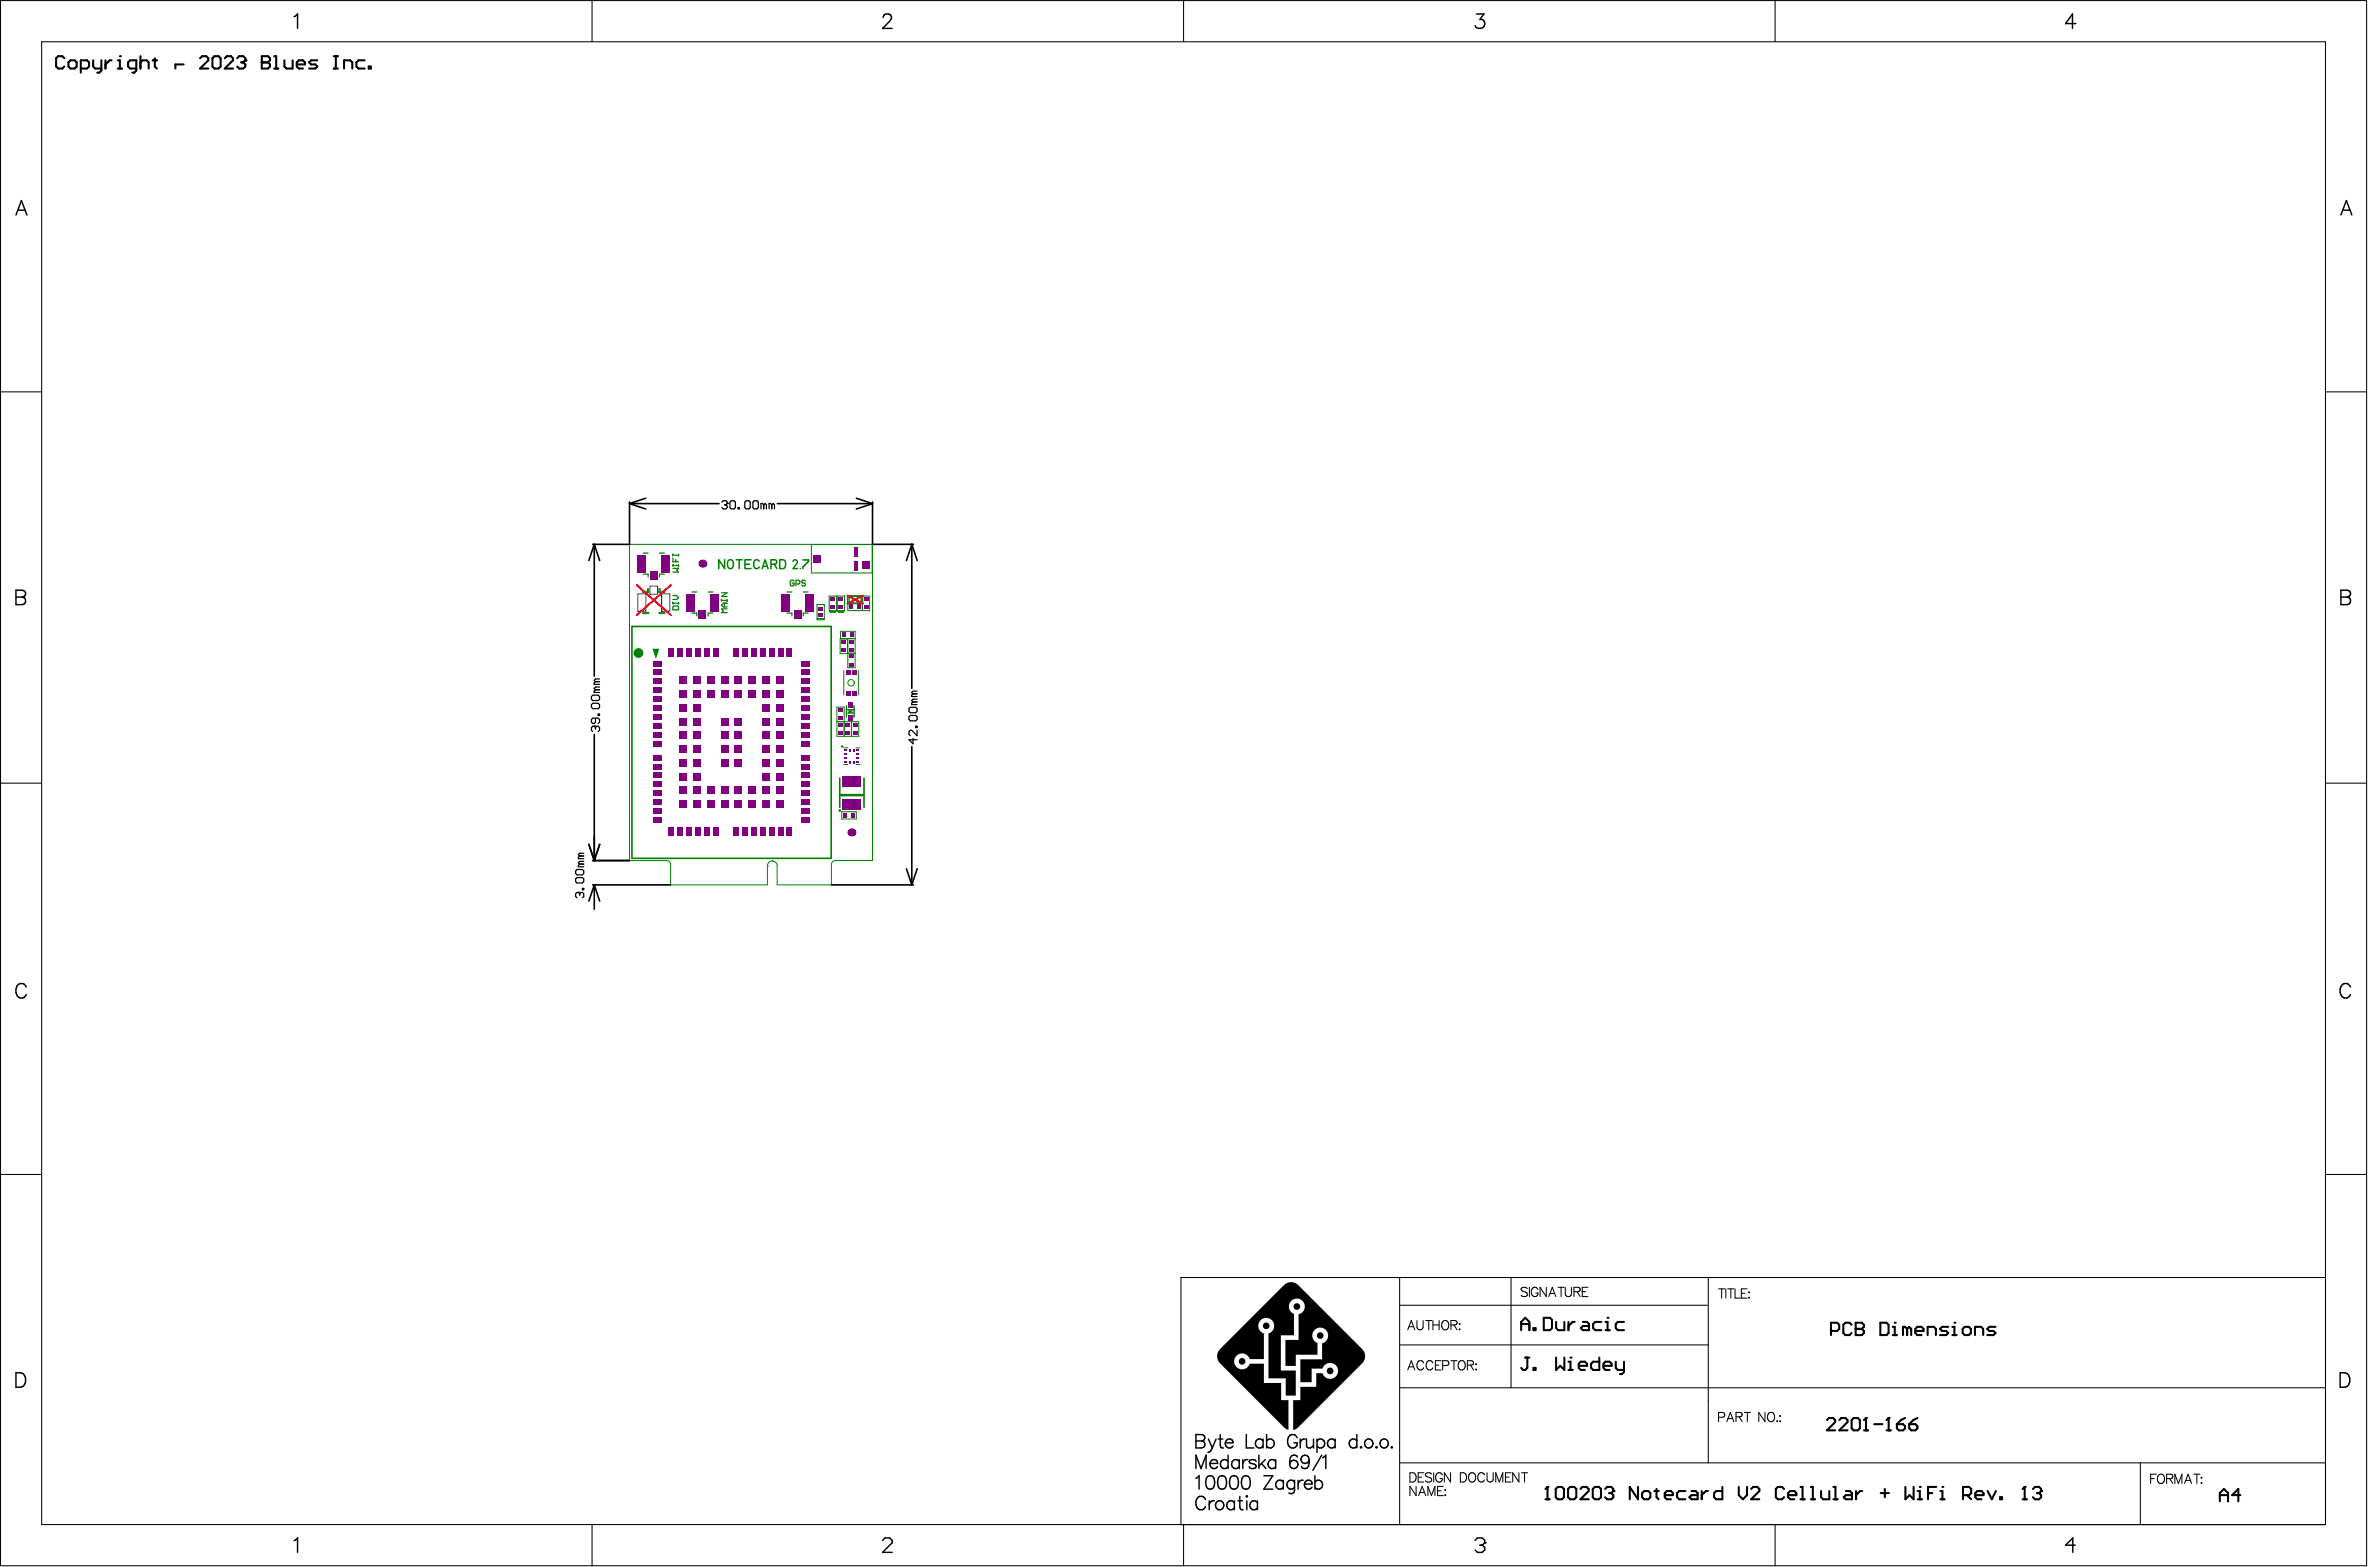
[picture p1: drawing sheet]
<svg xmlns="http://www.w3.org/2000/svg" width="487mm" height="322mm" viewBox="0 0 487 322" stroke-linecap="round" stroke-linejoin="round" font-family="sans-serif">
<g fill="#000">
<path d="M264 264.1a2.05 2.05 0 0 1 2.8 0l13.2 13.2a2.06 2.06 0 0 1 .2 2.7l-13.3 13.4-1 .5v-6.1h1.4v-2.8h3.3v-2.7h1.3l.6 .8 1 .3 .9-.3 .5-.6 .2-.5-.1-.7-.4-.7-.6-.4h-1.1l-.6 .4-.4 .7h-2.2v2.8h-2.4v-4.7h4.5v-3.3l.9-.6 .4-1-.4-.9-.3-.4-.7-.3h-.5l-.7 .3-.4 .4-.3 .7 .2 1 .3 .4 .6 .4v2.4h-4.5v2.3h-2.1v-5.4h2.7v-5.3l.6-.2 .3-.4 .3-1a1.63 1.63 0 0 0-1.4-1.6 1.63 1.63 0 0 0-1.8 1.3l.2 1.1 .3 .4 .5 .4v4.4h-2.7v7.2h3.1v5.2h-2.1v-3.6h-3.5v-9.2l.8-.6 .4-1-.4-.9-.5-.5-.8-.2-.7 .2-.6 .5-.3 .7v.6l.3 .6 .8 .6v5.3h-2.9l-.6-.9-.9-.3-1 .3-.5 .6-.2 1 .5 .9 .9 .4h.8a1.63 1.63 0 0 0 1-1.1h2.9v4h3.6v3.5h1.5v6.1l-.9-.5-13.2-13.3a2.06 2.06 0 0 1 0-2.8z"/>
<circle cx="24.6" cy="11.6" r=".21"/>
<circle cx="50.4" cy="12.4" r=".21"/>
<circle cx="53.8" cy="12.8" r=".21"/>
<circle cx="255.4" cy="279.8" r=".68"/>
<circle cx="260.3" cy="272.5" r=".69"/>
<circle cx="266.6" cy="268.5" r=".69"/>
<circle cx="271.4" cy="274.5" r=".68"/>
<circle cx="322.9" cy="279" r=".21"/>
<circle cx="330.5" cy="270.9" r=".21"/>
<circle cx="273.5" cy="281.8" r=".69"/>
<circle cx="318.1" cy="305.6" r=".21"/>
<circle cx="331.7" cy="306.5" r=".21"/>
<circle cx="394.7" cy="305.6" r=".21"/>
<circle cx="399.3" cy="305.6" r=".21"/>
<circle cx="416.3" cy="305.6" r=".21"/>
<circle cx="419.6" cy="306.5" r=".21"/>
</g>
<g fill="none" stroke="#000" stroke-width=".21">
<path d="M.1 .1h486.4v321.7h-486.4zM8.6 8.6h469.5v304.8h-469.5zM121.7 .1v8.5M243.3 .1v8.5M364.9 .1v8.5M.1 80.5h8.5M478.1 80.5h8.4M.1 161h8.5M478.1 161h8.4M.1 241.4h8.5M478.1 241.4h8.4M287.8 268.3h63.2"/>
<path d="M287.8 276.4h63.4M287.8 262.6v50.8M289.4 273.3l.7-1.9 .8 1.9M289.7 272.7h.9M291.3 271.4v1.4a.64 .64 0 0 0 .6 .5 .64 .64 0 0 0 .7-.5v-1.4M293.1 271.4h1.3M293.7 271.4v1.9M294.6 271.4v1.9M294.6 272.3h1.3M295.9 271.4v1.9M296.3 279.7h-1.2v1.9h1.2M296.8 271.5a.91 .91 0 0 1 1 .4 .91 .91 0 0 1-.1 1.2 .7 .7 0 0 1-.8 .2 .7 .7 0 0 1-.5-.7l.1-.7z"/>
<path d="M298.3 272.3l1.1-.1 .2-.2-.1-.4-.4-.2h-.8v1.9M298.3 279.7h1.3M298.9 272.3l.7 1M298.9 279.7v1.9M300.1 272.1v.1zM300.1 273.2v.1zM300.1 279.8a.91 .91 0 0 1 1.1 .4 .91 .91 0 0 1-.1 1.1 .7 .7 0 0 1-.9 .3 .7 .7 0 0 1-.4-.7l.1-.8zM310.6 262.6v22.6M314 264.9a.72 .72 0 0 0-.7-.3 .72 .72 0 0 0-.6 .5l.2 .2 .9 .4 .2 .5a.83 .83 0 0 1-1.3 0M314.4 264.6v1.9M316.2 265.1a.7 .7 0 0 0-.8-.5 .7 .7 0 0 0-.6 .7v.5a.68 .68 0 0 0 .7 .7 .68 .68 0 0 0 .7-.7h-.5M317.9 264.6v1.9l-1.3-1.9v1.9"/>
<path d="M318.4 266.5l.7-1.9 .8 1.9M318.7 265.9h.9M320.3 264.6h1.3M320.9 264.6v1.9M321.8 264.6v1.4a.64 .64 0 0 0 .6 .5 .64 .64 0 0 0 .7-.5v-1.4M323.6 265.5l1.1-.1 .2-.3-.1-.3-.4-.2h-.8v1.9M324.2 265.5l.7 1M325.3 265.5h.7M326.5 264.6h-1.2v1.9h1.2M351.2 262.6v38.1M353.3 264.9h1.3M353.9 264.9v1.9"/>
<path d="M354.8 264.9v1.9M355.2 264.9h1.3M355.8 264.9v1.9M356.7 264.9v1.9h1.1M358 265.8h.7M359.2 264.9h-1.2v1.9h1.2M359.6 265.5v.2zM359.6 266.6v.2zM478.1 262.6h-235.3v50.8M287.8 285.2h190.3M289.4 281.6l.7-1.9 .8 1.9M289.7 280.9h.9"/>
<path d="M292.7 280.1a.7 .7 0 0 0-.8-.4 .7 .7 0 0 0-.6 .7v.5a.7 .7 0 0 0 .6 .7 .7 .7 0 0 0 .8-.5M294.6 280.1a.7 .7 0 0 0-.8-.4 .7 .7 0 0 0-.6 .7v.5a.7 .7 0 0 0 .6 .7 .7 .7 0 0 0 .8-.5M295.1 280.6h.7M296.6 280.7h.8a.5 .5 0 0 0 .5-.5 .5 .5 0 0 0-.5-.5h-.8v1.9M301.7 280.6l1.1-.1 .1-.3v-.3l-.4-.2h-.8v1.9M302.3 280.6l.6 1M303.5 280.3v.2zM303.5 281.4v.2zM121.7 313.4v8.4M243.3 313.4v8.4M287.8 300.7h190.3M289.9 302.7h.6a1.02 1.02 0 0 1 .7 1 1.02 1.02 0 0 1-.7 .9h-.6z"/>
<path d="M291.1 305.5v1.9l-1.2-1.9v1.9M291.6 303.6h.7M291.7 307.4l.7-1.9 .7 1.9M291.9 306.8h.9M292.7 302.7h-1.1v1.9h1.1M293.6 307.4v-1.9l.7 1.9 .7-1.9v1.9M294.3 303a.72 .72 0 0 0-.7-.3 .72 .72 0 0 0-.5 .5l.1 .2 .9 .4 .2 .5a.83 .83 0 0 1-1.2 0M294.8 302.7v1.9M295.5 306.4h.8M296.5 303.2a.7 .7 0 0 0-.8-.5 .7 .7 0 0 0-.6 .7v.5a.68 .68 0 0 0 .7 .7 .68 .68 0 0 0 .7-.7h-.4M296.7 305.5h-1.2v1.9h1.2M297 307.3h.2z"/>
<path d="M297.1 306.1v.2zM298.2 302.7v1.9l-1.3-1.9v1.9M300.2 302.7h.7a1.02 1.02 0 0 1 .6 1 1.02 1.02 0 0 1-.6 .9h-.7zM302.3 302.8a.91 .91 0 0 1 1.1 .4 .91 .91 0 0 1-.2 1.1 .7 .7 0 0 1-.8 .3 .7 .7 0 0 1-.5-.7l.1-.7zM305.2 303.2a.7 .7 0 0 0-.8-.5 .7 .7 0 0 0-.6 .7v.5a.7 .7 0 0 0 .6 .7 .7 .7 0 0 0 .8-.4M305.7 302.7v1.4a.64 .64 0 0 0 .7 .5 .64 .64 0 0 0 .6-.5v-1.4M307.5 304.6v-1.9l.7 1.9 .8-1.9v1.9M309.5 303.6h.7M310.7 302.7h-1.2v1.9h1.2M312.3 302.7v1.9l-1.3-1.9v1.9M312.8 302.7h1.3M313.4 302.7v1.9"/>
<path d="M364.9 313.4v8.4M440 300.7v12.7M442.1 303.9h.8M443.3 303h-1.2v1.9M443.9 303.1a.91 .91 0 0 1 1.1 .4 .91 .91 0 0 1-.2 1.1 .7 .7 0 0 1-.8 .3 .7 .7 0 0 1-.5-.7l.1-.7zM445.4 303.9l1.1-.1 .2-.2-.1-.4-.4-.2h-.8v1.9M446.1 303.9l.6 1M447.1 304.9v-1.9l.8 1.9 .7-1.9v1.9M449.1 304.9l.7-1.9 .8 1.9M449.4 304.3h.9M451 303h1.3M451.6 303v1.9"/>
<path d="M452.5 303.7h.2zM452.5 304.8h.2z"/>
</g>
<g fill="none" stroke="#000" stroke-width=".3">
<path d="M60.5 3.4l.7-.5v2.9M181.6 3.6a.74 .74 0 0 1 .5-.7h.6a.72 .72 0 0 1 .4 1.1l-1.7 1.8h2M303.5 2.9h1.6l-.8 1.1a.95 .95 0 0 1 1 1.1 .95 .95 0 0 1-1.3 .7l-.5-.1-.2-.4M426.8 4.8h-2.1l1.4-1.9v2.9M3.3 44.2l1.1-3 1.1 3M3.7 43.2h1.4M481.3 44.2l1.1-3 1.1 3M481.7 43.2h1.4M3.3 121.3h1.2l.5 .2a.69 .69 0 0 1 0 1.1l-.5 .1a.78 .78 0 0 1 .8 .8 .78 .78 0 0 1-.8 .8h-1.2zM3.3 122.7h1.2M481.3 121.3h1.2l.5 .2a.69 .69 0 0 1 0 1.1l-.5 .1a.78 .78 0 0 1 .8 .8 .78 .78 0 0 1-.8 .8h-1.2zM481.3 122.7h1.2"/>
<path d="M5.4 202.9a1.09 1.09 0 0 0-1.2-.7 1.09 1.09 0 0 0-.9 1.1 1.3 1.3 0 0 0 .3 1.4 1.3 1.3 0 0 0 1.4 .3l.4-.6M483.2 202.9a1.09 1.09 0 0 0-1.2-.7 1.09 1.09 0 0 0-.9 1.1 1.3 1.3 0 0 0 .3 1.4 1.3 1.3 0 0 0 1.4 .3l.4-.6M3.3 282.2h1a1.58 1.58 0 0 1 1 1.4 1.58 1.58 0 0 1-1 1.5h-1zM245.9 294.9l1.5 .1a.64 .64 0 0 1 0 1l-.4 .2a.72 .72 0 0 1 .7 .7 .72 .72 0 0 1-.7 .7h-1.1zM245.9 296.2h1.1M248.4 295.8l.8 1.8M249.2 297.6a1.05 1.05 0 0 1-.9 .9M250 295.8l-.8 1.8M250.5 295.8h.9M250.9 294.9v2.2l.1 .4 .5 .1M251.9 296.6a.87 .87 0 0 0 .5 .9 .87 .87 0 0 0 1.1-.3M252.3 295.9a.73 .73 0 0 1 .8-.1 .73 .73 0 0 1 .4 .8h-1.6z"/>
<path d="M252.5 299.1v2.7M256.2 294.9v2.7h1.6M258.8 299.1v2.7M259.7 296.2a.88 .88 0 0 0-1.3-.2 .88 .88 0 0 0 0 1.3 .88 .88 0 0 0 1.3-.1M259.7 295.8v1.8M260.4 296.2a.88 .88 0 0 1 1.3-.1 .88 .88 0 0 1 0 1.2 .88 .88 0 0 1-1.3-.1M260.4 294.9v2.7M266.7 295.5a1.01 1.01 0 0 0-1.2-.6 1.01 1.01 0 0 0-.8 1 1.2 1.2 0 0 0 .3 1.3 1.2 1.2 0 0 0 1.3 .3l.4-.5v-.4h-.7M266.7 299.5a.81 .81 0 0 0-1.2-.3l-.2 .4-.1 1.3M267.3 295.8v1.8M268.4 295.8a.88 .88 0 0 0-1.1 .8M268.6 295.8l.1 1.7 .7 .1 .6-.5"/>
<path d="M270 295.8v1.8M270.8 296.2a.88 .88 0 0 1 1.3-.1 .88 .88 0 0 1 0 1.2 .88 .88 0 0 1-1.3-.1M270.8 295.8v2.7M271.7 299.1l-1.8 3.1M271.9 299.6l.7-.5v2.7M274.5 296.2a.88 .88 0 0 0-1.3-.1 .88 .88 0 0 0 0 1.2 .88 .88 0 0 0 1.3-.1M274.5 295.8v1.8M279 296.2a.88 .88 0 0 0-1.3-.1 .88 .88 0 0 0 0 1.2 .88 .88 0 0 0 1.3-.1M279 294.9v2.7M279.8 297.4l.1 .1-.1 .1-.1-.1zM283 297.4l.1 .1-.1 .1-.1-.1zM286.1 297.4l.2 .1-.2 .1-.1-.1z"/>
<path d="M481.1 282.2h1a1.58 1.58 0 0 1 1 1.4 1.58 1.58 0 0 1-1 1.5h-1zM60.5 316.7l.7-.6v3M181.4 316.6l.5-.5h1l.5 .5v.5l-2 2h2M245.9 301.8v-2.7l1 2.7 1.1-2.7v2.7M245.9 303.9l.6-.6v2.8M247.8 308.2a1.01 1.01 0 0 0-1.1-.6 1.01 1.01 0 0 0-.8 1 1.2 1.2 0 0 0 .2 1.3 1.2 1.2 0 0 0 1.3 .3l.4-.5M248.3 303.5a.89 .89 0 0 1 1.3 .4 2.27 2.27 0 0 1-.3 2.1 .89 .89 0 0 1-1.3-.4 2.27 2.27 0 0 1 .3-2.1zM248.6 308.5v1.8M248.7 300.8a.87 .87 0 0 0 .6 1 .87 .87 0 0 0 1-.3M249.1 300.1a.73 .73 0 0 1 .8 0 .73 .73 0 0 1 .4 .7h-1.6zM249.6 308.5a.88 .88 0 0 0-1 .8M250.7 303.5a.89 .89 0 0 1 1.3 .4 2.27 2.27 0 0 1-.2 2.1 .89 .89 0 0 1-1.3-.4 2.27 2.27 0 0 1 .2-2.1z"/>
<path d="M252.5 300.4a.88 .88 0 0 0-1.3-.1 .88 .88 0 0 0 0 1.3 .88 .88 0 0 0 1.3-.1M253.2 303.5a.89 .89 0 0 1 1.3 .4 2.27 2.27 0 0 1-.3 2.1 .89 .89 0 0 1-1.3-.4 2.27 2.27 0 0 1 .3-2.1zM253.8 308.9a.88 .88 0 0 0-1.3-.2 .88 .88 0 0 0 0 1.3 .88 .88 0 0 0 1.3-.1M253.8 308.5v1.8M254.5 308.5h.9M254.8 300.4a.88 .88 0 0 0-1.3-.1 .88 .88 0 0 0 0 1.3 .88 .88 0 0 0 1.3-.1M254.8 300v1.8M254.9 307.6v2.2l.1 .4 .5 .1M255.5 300v1.8M255.6 303.5a.89 .89 0 0 1 1.3 .4 2.28 2.28 0 0 1-.2 2.1 .89 .89 0 0 1-1.3-.4 2.27 2.27 0 0 1 .2-2.1zM256.3 307.4l.2 .2-.2 .1-.1-.1zM256.3 308.5v1.8"/>
<path d="M256.6 300a.88 .88 0 0 0-1.1 .8M258.2 300.4a.83 .83 0 0 0-1.4 0l.1 .3 1.2 .4 .1 .4a.83 .83 0 0 1-1.4 0M258.5 308.9a.88 .88 0 0 0-1.3-.2 .88 .88 0 0 0 0 1.3 .88 .88 0 0 0 1.3-.1M258.5 308.5v1.8M259.3 300.8l1 1M259.8 303.3h1.9l-1.9 2.8h1.9M260.1 300l-1.3 1.3M262.3 300.4a.88 .88 0 0 0-1.3-.1 .88 .88 0 0 0 0 1.3 .88 .88 0 0 0 1.3-.1M262.3 300v1.8M263.8 304.6a.88 .88 0 0 0-1.2-.1 .88 .88 0 0 0 0 1.3 .88 .88 0 0 0 1.2-.1M263.8 304.2v1.9M266.1 304.6a.88 .88 0 0 0-1.2-.1 .88 .88 0 0 0 0 1.3 .88 .88 0 0 0 1.2-.1"/>
<path d="M266.1 304.2v2.1a.72 .72 0 0 1-.4 .7 .72 .72 0 0 1-.7-.1M266.9 304.2v1.9M267.9 304.2a.88 .88 0 0 0-1 .8M268.2 305a.87 .87 0 0 0 .5 1 .87 .87 0 0 0 1-.3M268.6 304.4a.73 .73 0 0 1 .8-.1 .73 .73 0 0 1 .3 .7h-1.5zM269.2 300a1.39 1.39 0 0 1-.8 1.8l-.7-.1-.1-.2M270.3 304.6a.88 .88 0 0 1 1.3-.1 .88 .88 0 0 1 0 1.3 .88 .88 0 0 1-1.3-.1M270.3 303.3v2.8M303.3 316.6l.5-.5h.9l.5 .5v.5M304.3 317.6h.4M304.7 317.6l.5 .5v.5l-.5 .5h-.9l-.5-.5M305.2 317.1h.1"/>
<path d="M305.2 317.1l-.5 .5M426.6 317.6h-1.9l1.4-1.5v3"/>
<circle cx="268.3" cy="300" r=".85"/>
<circle cx="281.4" cy="296.7" r=".91"/>
<circle cx="284.5" cy="296.7" r=".91"/>
<circle cx="250.7" cy="309.4" r=".91"/>
<circle cx="266" cy="301" r=".85"/>
</g>
<g fill="none" stroke="#000" stroke-width=".42">
<path d="M13.2 12l-.4-.4h-.8l-.5 .4v1.7l.5 .4h.8l.4-.4M14.5 12.4h.8l.5 .4v.9l-.5 .4h-.8l-.4-.4v-.9zM16.6 14.1h1.3l.4-.4v-.9l-.4-.4h-1.3v2.5M19.1 12.4v1.3l.5 .4h1.2M20.8 12.4v2.1l-.4 .4h-.4M21.7 12.4v1.7M23 12.4h-.5l-.8 .8M24.2 14.1h.9M24.2 12.4h.4v1.7M28 14.1h-1.2l-.5-.4v-.9l.5-.4h1.2v2.1l-.4 .4h-.4M28.9 12.8l.4-.4h.8l.5 .4v1.3M28.9 11.6v2.5"/>
<path d="M31.4 12.4h.9M31.8 12v1.7l.5 .4M37.8 13.2h-1.7v.9M41.1 12l.5-.4h.8l.4 .4v.4l-1.7 1.7h1.7M43.7 12l.4-.4h.8l.5 .4v1.7l-.5 .4h-.8l-.4-.4zM46.2 12l.4-.4h.9l.4 .4v.4l-1.7 1.7h1.7M48.7 12l.5-.4h.8l.4 .4v.4l-.4 .4M49.6 12.8h.4M50 12.8l.4 .4v.5l-.4 .4h-.8l-.5-.4M53.8 11.6h1.3l.4 .4v.4l-.4 .4 .4 .4v.5l-.4 .4h-1.3zM53.8 12.8h1.3M56.4 11.6h.4v2.5"/>
<path d="M56.4 14.1h.8M58.5 12.4v1.3l.4 .4h1.3v-1.7M61 13.2h1.7v-.4l-.4-.4h-.9l-.4 .4v.9l.4 .4h.9M65.2 12.4h-1.2l-.5 .4 .5 .4h.8l.4 .5-.4 .4h-1.3M68.6 11.6h.9M68.6 14.1h.9M69 11.6v2.5M70.7 14.1v-1.7h1.3l.4 .4v1.3M75 12.4h-1.3l-.4 .4v.9l.4 .4h1.3M75.8 13.7h.4v.4h-.4zM312.7 273.4v-1.7l.9-.8 .8 .8v1.7M312.7 272.1h1.7"/>
<path d="M313.6 279h.8M314 279v2.2l-.4 .4h-.4l-.5-.4M315.3 273h.4v.4h-.4zM317.4 270.9h1.3l.4 .4v1.7l-.4 .4h-1.3zM319.9 271.7v1.3l.4 .4h1.3v-1.7M319.9 279v2.6l.9-.9 .8 .9v-2.6M322.5 271.7v1.7M322.5 279.9h.4v1.7M323.7 271.7h-.4l-.8 .9M325.4 271.7h.9l.4 .4v1.3h-1.3l-.4-.4 .4-.4h1.3M328.8 279v2.6h-1.3l-.4-.4v-.9l.4-.4h1.3M329.2 271.7h-1.2l-.5 .4v.9l.5 .4h1.2"/>
<path d="M330.1 273.4h.8M330.1 271.7h.4v1.7M332.2 279.9v1.3l.4 .4h1.3M333.9 271.7h-1.3l-.4 .4v.9l.4 .4h1.3M333.9 279.9v2.1l-.4 .4h-.5M315.3 281.2h.4v.4h-.4zM322.5 281.6h.8M324.6 280.7h1.7v-.4l-.5-.4h-.8l-.4 .4v.9l.4 .4h.8M329.6 280.7h1.7v-.4l-.4-.4h-.8l-.5 .4v.9l.5 .4h.8M317.7 308.2h.9M317.7 306l.4-.4v2.6M320.3 305.6h.8l.4 .4v1.7l-.4 .5h-.8l-.5-.5v-1.7z"/>
<path d="M322.8 305.6h.8l.5 .4v1.7l-.5 .5h-.8l-.4-.5v-1.7zM324.9 306l.4-.4h.9l.4 .4v.5l-1.7 1.7h1.7M327.9 305.6h.8l.4 .4v1.7l-.4 .5h-.8l-.4-.5v-1.7zM330 306l.4-.4h.9l.4 .4v.5l-.4 .4M330.8 306.9h.5M331.3 306.9l.4 .4v.4l-.4 .5h-.9l-.4-.5M336.8 305.6v2.6l-1.7-2.6v2.6M337.6 306.9l.4-.4h.9l.4 .4v.8l-.4 .5h-.9l-.4-.5zM340.1 306.5h.9M340.6 306v1.7l.4 .5M342.3 307.3h1.6v-.4l-.4-.4h-.8l-.4 .4v.8l.4 .5h.8M346.5 306.5h-1.3l-.4 .4v.8l.4 .5h1.3"/>
<path d="M347.8 306.5h.8l.4 .4v1.3h-1.2l-.5-.5 .5-.4h1.2M349.9 306.5v1.7M351.1 306.5h-.4l-.8 .8M354.1 305.6v2.6h-1.3l-.4-.5v-.8l.4-.4h1.3M357.5 305.6v1.7l.8 .9 .9-.9v-1.7M360 306l.4-.4h.9l.4 .4v.5l-1.7 1.7h1.7M366.8 306l-.4-.4h-.9l-.4 .4v1.7l.4 .5h.9l.4-.5M367.6 307.3h1.7v-.4l-.4-.4h-.9l-.4 .4v.8l.4 .5h.9M370.2 308.2h.8M370.2 305.6h.4v2.6M372.3 308.2h.8M372.3 305.6h.4v2.6"/>
<path d="M374.4 306.5v1.2l.4 .5h1.3v-1.7M376.9 308.2h.9M376.9 305.6h.4v2.6M379.5 306.5h.8l.4 .4v1.3h-1.2l-.5-.5 .5-.4h1.2M381.6 306.5v1.7M382.8 306.5h-.4l-.8 .8M386.7 306.9h1.6M387.5 306v1.7M391.7 305.6v2.6l.9-.9 .8 .9v-2.6M394.3 308.2h.8M394.3 306.5h.4v1.7M396.4 306.9h.8"/>
<path d="M398.1 305.6h-1.7v2.6M398.9 308.2h.9M398.9 306.5h.4v1.7M403.6 307.3h1.2l.5-.4v-.9l-.5-.4h-1.2v2.6M404.4 307.3l.9 .9M406.1 307.3h1.7v-.4l-.4-.4h-.9l-.4 .4v.8l.4 .5h.9M408.6 306.5l.9 1.7 .8-1.7M411.2 307.7h.4v.5h-.4zM415.8 308.2h.9M415.8 306l.5-.4v2.6M417.9 306l.5-.4h.8l.4 .4v.5l-.4 .4M418.8 306.9h.4"/>
<path d="M419.2 306.9l.4 .4v.4l-.4 .5h-.8l-.5-.5M456.4 308.6v-1.7l.8-.9 .9 .9v1.7M456.4 307.3h1.7M460.6 307.3h-1.7l1.3-1.3v2.6"/>
</g>
<path d="M137 176.9a.83 .83 0 0 1 .9 .8v4.2h19.9v-3.9M137 176.9h-7.6v-65h50v65h-7.6M157.8 178h.1M158.8 177h.1M158.8 177a1 1 0 0 0-1 1M171.8 176.9a.83 .83 0 0 0-.9 .8v4.2h-11.1v-3.9a1 1 0 0 0-1-1" fill="none" stroke="#008000" stroke-width=".21"/>
<g fill="#800080">
<path d="M134.2 135.8h1.8v1.1h-1.8z" fill-rule="evenodd"/>
<path d="M134.2 137.7h1.8v1.1h-1.8z" fill-rule="evenodd"/>
<path d="M134.2 139.5h1.8v1.1h-1.8z" fill-rule="evenodd"/>
<path d="M134.2 141.3h1.8v1.1h-1.8z" fill-rule="evenodd"/>
<path d="M134.2 143.2h1.8v1.1h-1.8z" fill-rule="evenodd"/>
<path d="M134.2 145h1.8v1.1h-1.8z" fill-rule="evenodd"/>
<path d="M134.2 146.8h1.8v1.1h-1.8z" fill-rule="evenodd"/>
<path d="M134.2 148.7h1.8v1.1h-1.8z" fill-rule="evenodd"/>
<path d="M134.2 150.5h1.8v1.1h-1.8z" fill-rule="evenodd"/>
<path d="M134.2 152.3h1.8v1.1h-1.8z" fill-rule="evenodd"/>
<path d="M134.2 155.2h1.8v1.1h-1.8z" fill-rule="evenodd"/>
<path d="M134.2 157h1.8v1.1h-1.8z" fill-rule="evenodd"/>
<path d="M134.2 158.8h1.8v1.1h-1.8z" fill-rule="evenodd"/>
<path d="M134.2 160.7h1.8v1.1h-1.8z" fill-rule="evenodd"/>
<path d="M134.2 162.5h1.8v1.1h-1.8z" fill-rule="evenodd"/>
<path d="M134.2 164.3h1.8v1.1h-1.8z" fill-rule="evenodd"/>
<path d="M134.2 166.2h1.8v1.1h-1.8z" fill-rule="evenodd"/>
<path d="M134.2 168h1.8v1.1h-1.8z" fill-rule="evenodd"/>
<path d="M137.5 170h1v1.8h-1z" fill-rule="evenodd"/>
<path d="M139.3 170h1.1v1.8h-1.1z" fill-rule="evenodd"/>
<path d="M141.1 170h1.1v1.8h-1.1z" fill-rule="evenodd"/>
<path d="M143 170h1v1.8h-1z" fill-rule="evenodd"/>
<path d="M144.8 170h1.1v1.8h-1.1z" fill-rule="evenodd"/>
<path d="M146.6 170h1.1v1.8h-1.1z" fill-rule="evenodd"/>
<path d="M150.8 170h1.1v1.8h-1.1z" fill-rule="evenodd"/>
<path d="M152.6 170h1.1v1.8h-1.1z" fill-rule="evenodd"/>
<path d="M154.4 170h1.1v1.8h-1.1z" fill-rule="evenodd"/>
<path d="M156.3 170h1.1v1.8h-1.1z" fill-rule="evenodd"/>
<path d="M158.1 170h1.1v1.8h-1.1z" fill-rule="evenodd"/>
<path d="M159.9 170h1.1v1.8h-1.1z" fill-rule="evenodd"/>
<path d="M161.8 170h1.1v1.8h-1.1z" fill-rule="evenodd"/>
<path d="M164.8 168h1.8v1.1h-1.8z" fill-rule="evenodd"/>
<path d="M164.8 166.2h1.8v1.1h-1.8z" fill-rule="evenodd"/>
<path d="M164.8 164.3h1.8v1.1h-1.8z" fill-rule="evenodd"/>
<path d="M164.8 162.5h1.8v1.1h-1.8z" fill-rule="evenodd"/>
<path d="M164.8 160.7h1.8v1.1h-1.8z" fill-rule="evenodd"/>
<path d="M164.8 158.8h1.8v1.1h-1.8z" fill-rule="evenodd"/>
<path d="M164.8 157h1.8v1.1h-1.8z" fill-rule="evenodd"/>
<path d="M164.8 155.2h1.8v1.1h-1.8z" fill-rule="evenodd"/>
<path d="M164.8 152.3h1.8v1.1h-1.8z" fill-rule="evenodd"/>
<path d="M164.8 150.5h1.8v1.1h-1.8z" fill-rule="evenodd"/>
<path d="M164.8 148.7h1.8v1.1h-1.8z" fill-rule="evenodd"/>
<path d="M164.8 146.8h1.8v1.1h-1.8z" fill-rule="evenodd"/>
<path d="M164.8 145h1.8v1.1h-1.8z" fill-rule="evenodd"/>
<path d="M164.8 143.2h1.8v1.1h-1.8z" fill-rule="evenodd"/>
<path d="M164.8 141.3h1.8v1.1h-1.8z" fill-rule="evenodd"/>
<path d="M164.8 139.5h1.8v1.1h-1.8z" fill-rule="evenodd"/>
<path d="M164.8 137.7h1.8v1.1h-1.8z" fill-rule="evenodd"/>
<path d="M164.8 135.8h1.8v1.1h-1.8z" fill-rule="evenodd"/>
<path d="M161.8 133.3h1.1v1.8h-1.1z" fill-rule="evenodd"/>
<path d="M159.9 133.3h1.1v1.8h-1.1z" fill-rule="evenodd"/>
<path d="M158.1 133.3h1.1v1.8h-1.1z" fill-rule="evenodd"/>
<path d="M156.3 133.3h1.1v1.8h-1.1z" fill-rule="evenodd"/>
<path d="M154.4 133.3h1.1v1.8h-1.1z" fill-rule="evenodd"/>
<path d="M152.6 133.3h1.1v1.8h-1.1z" fill-rule="evenodd"/>
<path d="M150.8 133.3h1.1v1.8h-1.1z" fill-rule="evenodd"/>
<path d="M146.6 133.3h1.1v1.8h-1.1z" fill-rule="evenodd"/>
<path d="M144.8 133.3h1.1v1.8h-1.1z" fill-rule="evenodd"/>
<path d="M143 133.3h1v1.8h-1z" fill-rule="evenodd"/>
<path d="M141.1 133.3h1.1v1.8h-1.1z" fill-rule="evenodd"/>
<path d="M139.3 133.3h1.1v1.8h-1.1z" fill-rule="evenodd"/>
<path d="M137.5 133.3h1v1.8h-1z" fill-rule="evenodd"/>
<path d="M139.7 144.7h1.6v1.6h-1.6z" fill-rule="evenodd"/>
<path d="M139.7 147.5h1.6v1.6h-1.6z" fill-rule="evenodd"/>
<path d="M139.7 150.3h1.6v1.6h-1.6z" fill-rule="evenodd"/>
<path d="M139.7 153.2h1.6v1.6h-1.6z" fill-rule="evenodd"/>
<path d="M139.7 156h1.6v1.6h-1.6z" fill-rule="evenodd"/>
<path d="M139.7 158.8h1.6v1.6h-1.6z" fill-rule="evenodd"/>
<path d="M145.4 164.5h1.5v1.6h-1.5z" fill-rule="evenodd"/>
<path d="M148.2 164.5h1.6v1.6h-1.6z" fill-rule="evenodd"/>
<path d="M151 164.5h1.6v1.6h-1.6z" fill-rule="evenodd"/>
<path d="M153.9 164.5h1.5v1.6h-1.5z" fill-rule="evenodd"/>
<path d="M159.5 158.8h1.6v1.6h-1.6z" fill-rule="evenodd"/>
<path d="M159.5 156h1.6v1.6h-1.6z" fill-rule="evenodd"/>
<path d="M159.5 153.2h1.6v1.6h-1.6z" fill-rule="evenodd"/>
<path d="M159.5 150.3h1.6v1.6h-1.6z" fill-rule="evenodd"/>
<path d="M159.5 147.5h1.6v1.6h-1.6z" fill-rule="evenodd"/>
<path d="M159.5 144.7h1.6v1.6h-1.6z" fill-rule="evenodd"/>
<path d="M153.9 139h1.5v1.6h-1.5z" fill-rule="evenodd"/>
<path d="M151 139h1.6v1.6h-1.6z" fill-rule="evenodd"/>
<path d="M148.2 139h1.6v1.6h-1.6z" fill-rule="evenodd"/>
<path d="M145.4 139h1.5v1.6h-1.5z" fill-rule="evenodd"/>
<path d="M142.5 144.7h1.6v1.6h-1.6z" fill-rule="evenodd"/>
<path d="M142.5 147.5h1.6v1.6h-1.6z" fill-rule="evenodd"/>
<path d="M142.5 150.3h1.6v1.6h-1.6z" fill-rule="evenodd"/>
<path d="M142.5 153.2h1.6v1.6h-1.6z" fill-rule="evenodd"/>
<path d="M142.5 156h1.6v1.6h-1.6z" fill-rule="evenodd"/>
<path d="M142.5 158.8h1.6v1.6h-1.6z" fill-rule="evenodd"/>
<path d="M145.4 161.7h1.5v1.6h-1.5z" fill-rule="evenodd"/>
<path d="M148.2 161.7h1.6v1.6h-1.6z" fill-rule="evenodd"/>
<path d="M151 161.7h1.6v1.6h-1.6z" fill-rule="evenodd"/>
<path d="M153.9 161.7h1.5v1.6h-1.5z" fill-rule="evenodd"/>
<path d="M156.7 158.8h1.6v1.6h-1.6z" fill-rule="evenodd"/>
<path d="M156.7 156h1.6v1.6h-1.6z" fill-rule="evenodd"/>
<path d="M156.7 153.2h1.6v1.6h-1.6z" fill-rule="evenodd"/>
<path d="M156.7 150.3h1.6v1.6h-1.6z" fill-rule="evenodd"/>
<path d="M156.7 147.5h1.6v1.6h-1.6z" fill-rule="evenodd"/>
<path d="M156.7 144.7h1.6v1.6h-1.6z" fill-rule="evenodd"/>
<path d="M153.9 141.8h1.5v1.6h-1.5z" fill-rule="evenodd"/>
<path d="M151 141.8h1.6v1.6h-1.6z" fill-rule="evenodd"/>
<path d="M148.2 141.8h1.6v1.6h-1.6z" fill-rule="evenodd"/>
<path d="M145.4 141.8h1.5v1.6h-1.5z" fill-rule="evenodd"/>
<path d="M139.7 139h1.6v1.6h-1.6z" fill-rule="evenodd"/>
<path d="M139.7 141.8h1.6v1.6h-1.6z" fill-rule="evenodd"/>
<path d="M139.7 161.7h1.6v1.6h-1.6z" fill-rule="evenodd"/>
<path d="M139.7 164.5h1.6v1.6h-1.6z" fill-rule="evenodd"/>
<path d="M142.5 164.5h1.6v1.6h-1.6z" fill-rule="evenodd"/>
<path d="M156.7 164.5h1.6v1.6h-1.6z" fill-rule="evenodd"/>
<path d="M159.5 164.5h1.6v1.6h-1.6z" fill-rule="evenodd"/>
<path d="M159.5 161.7h1.6v1.6h-1.6z" fill-rule="evenodd"/>
<path d="M159.5 141.8h1.6v1.6h-1.6z" fill-rule="evenodd"/>
<path d="M159.5 139h1.6v1.6h-1.6z" fill-rule="evenodd"/>
<path d="M156.7 139h1.6v1.6h-1.6z" fill-rule="evenodd"/>
<path d="M142.5 139h1.6v1.6h-1.6z" fill-rule="evenodd"/>
<path d="M142.5 141.8h1.6v1.6h-1.6z" fill-rule="evenodd"/>
<path d="M142.5 161.7h1.6v1.6h-1.6z" fill-rule="evenodd"/>
<path d="M156.7 161.7h1.6v1.6h-1.6z" fill-rule="evenodd"/>
<path d="M156.7 141.8h1.6v1.6h-1.6z" fill-rule="evenodd"/>
<path d="M148.2 147.5h1.6v1.6h-1.6z" fill-rule="evenodd"/>
<path d="M148.2 150.3h1.6v1.6h-1.6z" fill-rule="evenodd"/>
<path d="M148.2 153.2h1.6v1.6h-1.6z" fill-rule="evenodd"/>
<path d="M148.2 156h1.6v1.6h-1.6z" fill-rule="evenodd"/>
<path d="M151 156h1.6v1.6h-1.6z" fill-rule="evenodd"/>
<path d="M151 153.2h1.6v1.6h-1.6z" fill-rule="evenodd"/>
<path d="M151 150.3h1.6v1.6h-1.6z" fill-rule="evenodd"/>
<path d="M151 147.5h1.6v1.6h-1.6z" fill-rule="evenodd"/>
<path d="M174.3 144.5h1v1.1h-1z" fill-rule="evenodd"/>
<path d="M174.3 147h1v1.1h-1z" fill-rule="evenodd"/>
<path d="M175.6 112.4h.7v2h-.7z" fill-rule="evenodd"/>
<path d="M177.3 115.4h1.5v1.6h-1.5z" fill-rule="evenodd"/>
<path d="M175.6 115.3h.7v2h-.7z" fill-rule="evenodd"/>
<path d="M167.3 114.1h1.5v1.5h-1.5z" fill-rule="evenodd"/>
<path d="M176.3 124.3h.7v.9h-.7z" fill-rule="evenodd"/>
<path d="M174.6 124.3h.7v.9h-.7z" fill-rule="evenodd"/>
<path d="M177.6 122.8h.9v.8h-.9z" fill-rule="evenodd"/>
<path d="M177.6 124.5h.9v.7h-.9z" fill-rule="evenodd"/>
<path d="M131.1 114.1h1.7v3.5h-1.7z" fill-rule="evenodd"/>
<path d="M133.6 117.6h1.6v1.6h-1.6z" fill-rule="evenodd"/>
<path d="M136 114.1h1.7v3.5h-1.7z" fill-rule="evenodd"/>
<path d="M172.3 147.3h1v.8h-1z" fill-rule="evenodd"/>
<path d="M172.3 145.6h1v.8h-1z" fill-rule="evenodd"/>
<path d="M174.6 133.2h.9v.8h-.9z" fill-rule="evenodd"/>
<path d="M174.6 131.6h.9v.7h-.9z" fill-rule="evenodd"/>
<path d="M173 133.3h.9v.8h-.9z" fill-rule="evenodd"/>
<path d="M173 131.6h.9v.8h-.9z" fill-rule="evenodd"/>
<path d="M174.6 136.2h.9v.8h-.9z" fill-rule="evenodd"/>
<path d="M174.6 134.6h.9v.7h-.9z" fill-rule="evenodd"/>
<path d="M173.3 164.1h3.7v2.3h-3.7z" fill-rule="evenodd"/>
<path d="M173.3 159.5h3.7v2.2h-3.7z" fill-rule="evenodd"/>
<path d="M172.3 150.3h1v.8h-1z" fill-rule="evenodd"/>
<path d="M172.3 148.6h1v.8h-1z" fill-rule="evenodd"/>
<path d="M175.3 150.3h1v.8h-1z" fill-rule="evenodd"/>
<path d="M175.3 148.6h1v.8h-1z" fill-rule="evenodd"/>
<path d="M173.8 150.3h1v.8h-1z" fill-rule="evenodd"/>
<path d="M173.8 148.6h1v.8h-1z" fill-rule="evenodd"/>
<path d="M173.1 130.1h.7v.9h-.7z" fill-rule="evenodd"/>
<path d="M174.8 130.1h.7v.9h-.7z" fill-rule="evenodd"/>
</g>
<path d="M131.1 122.1h1.7v3.5h-1.7zM133.6 120.5h1.6v1.6h-1.6zM136 122.1h1.7v3.5h-1.7z" fill="none" stroke="#800080" stroke-width=".21"/>
<g fill="#800080">
<path d="M160.7 122.1h1.7v3.5h-1.7z" fill-rule="evenodd"/>
<path d="M163.2 125.6h1.6v1.6h-1.6z" fill-rule="evenodd"/>
<path d="M165.6 122.1h1.7v3.5h-1.7z" fill-rule="evenodd"/>
<path d="M141.1 122.1h1.7v3.5h-1.7z" fill-rule="evenodd"/>
<path d="M143.6 125.6h1.6v1.6h-1.6z" fill-rule="evenodd"/>
<path d="M146 122.1h1.7v3.5h-1.7z" fill-rule="evenodd"/>
<path d="M173.3 167.1h.8v1h-.8z" fill-rule="evenodd"/>
<path d="M175 167.1h.8v1h-.8z" fill-rule="evenodd"/>
<path d="M173.7 156.5h.4v.3h-.4z" fill-rule="evenodd"/>
<path d="M173.7 155.7h.4v.3h-.4z" fill-rule="evenodd"/>
<path d="M173.7 154h.4v.3h-.4z" fill-rule="evenodd"/>
<path d="M173.7 154.8h.4v.4h-.4z" fill-rule="evenodd"/>
<path d="M174.6 156.5h.3v.4h-.3z" fill-rule="evenodd"/>
<path d="M175.4 156.5h.3v.4h-.3z" fill-rule="evenodd"/>
<path d="M176.2 156.5h.4v.3h-.4z" fill-rule="evenodd"/>
<path d="M176.2 154.8h.4v.4h-.4z" fill-rule="evenodd"/>
<path d="M174.6 154h.3v.4h-.3z" fill-rule="evenodd"/>
<path d="M175.4 154h.3v.4h-.3z" fill-rule="evenodd"/>
<path d="M176.2 155.7h.4v.3h-.4z" fill-rule="evenodd"/>
<path d="M176.2 154h.4v.3h-.4z" fill-rule="evenodd"/>
<path d="M172.4 124.5h.9v.7h-.9z" fill-rule="evenodd"/>
<path d="M172.4 122.8h.9v.8h-.9z" fill-rule="evenodd"/>
<path d="M170.8 124.5h.9v.7h-.9z" fill-rule="evenodd"/>
<path d="M170.8 122.8h.9v.8h-.9z" fill-rule="evenodd"/>
<path d="M168.3 126.1h.9v.7h-.9z" fill-rule="evenodd"/>
<path d="M168.3 124.7h.9v.8h-.9z" fill-rule="evenodd"/>
<path d="M173.9 137.7h.9v.9h-.9z" fill-rule="evenodd"/>
<path d="M175.2 142.1h.8v.9h-.8z" fill-rule="evenodd"/>
<path d="M173.9 142.1h.9v.9h-.9z" fill-rule="evenodd"/>
<path d="M175.2 137.7h.8v.9h-.8z" fill-rule="evenodd"/>
</g>
<g fill="#800080">
<circle cx="144.4" cy="115.8" r=".83"/>
<circle cx="175.1" cy="171.1" r=".83"/>
</g>
<path d="M174.6 122.8h.7v.9h-.7zM176.3 122.8h.7v.9h-.7z" fill="none" stroke="#800080" stroke-width=".21"/>
<g fill="#008000">
<path d="M134.2 133.3h1.3l-.7 2.1z"/>
<path d="M151.3 114.9l1.4 .1-.1 .2h-.5v1.7l-.1 .1-.2-.1v-1.7h-.5z"/>
<path d="M155.1 115l.6-.1 .5 .4v.2h-.2l-.3-.3h-.3l-.3 .4v.7l.2 .3 .4 .1 .4-.3 .1 .1-.4 .5h-.6l-.3-.4-.1-1z"/>
<path d="M163.1 115l.6-.1 .3 .4v.5l-.7 .9h.7v.3l-1.1-.1 .9-1.3-.2-.4-.6 .3-.1-.2z"/>
<path d="M153.1 114.9l1.4 .1-.1 .2h-1.1v.6h.8l.1 .1-.1 .2h-.8v.6h1.1l.1 .3h-1.5z"/>
<path d="M147.7 114.9l.2 .1 .9 1.3v-1.3l.3-.1v2.1h-.2l-1-1.4v1.3l-.2 .1z"/>
<path d="M157.2 114.9l.3 .1 .5 1.8v.2h-.2l-.2-.4h-.6l-.2 .4-.3-.1zM157.3 115.6l-.2 .7h.4z"/>
<path d="M158.4 114.9h.9l.5 .3v.5l-.3 .4 .3 .7v.2h-.2l-.5-.9h-.5v.8l-.2 .1zM158.6 115.2v.6l.9-.1-.1-.5z"/>
<path d="M149.7 115.1l.6-.2 .5 .4 .1 1.1-.4 .6h-.6l-.4-.4-.1-.9zM149.9 115.3l-.2 .4 .1 .7 .1 .2 .4 .1 .3-.4v-.8l-.3-.3z"/>
<path d="M160.2 114.9h.9l.4 .3 .2 1.1-.4 .6-1.1 .1zM160.5 115.2v1.5h.6l.2-.4v-.8l-.2-.3z"/>
<circle cx="164.5" cy="116.9" r=".15"/>
</g>
<path d="M165.1 115.1h1.1v.3l-1.1 1.2v.2M129.9 128.8h41v47.6h-41zM172.6 159.9v6M177.6 159.9v6" fill="none" stroke="#008000" stroke-width=".33"/>
<g fill="none" stroke="#008000" stroke-width=".21">
<path d="M166.8 111.9h12.5v5.9h-12.5zM132.2 121.6h1.1l.1 .1-.1 .1h-1zM132.2 125.9h1.1l.1 .1-.1 .1h-1zM133.2 121l.2 .1-.1 .7-.2-.1zM135.5 121.6h1.1l.1 .1-.1 .1h-1zM135.5 125.9h1.1l.1 .1-.1 .1h-1zM135.5 121l.2 .1-.1 .7-.1-.1zM168 124.3h1.5v3.1h-1.5zM168 127.3h1.5M168 127.1h1.5M170.5 122.5h1.5v3h-1.5zM170.6 125.7h1.3l-.2 .2h-1z"/>
<path d="M172.1 122.5h1.5v3h-1.5zM172.2 125.7h1.4l-.2 .2h-1zM172.7 131.3h1.5v3h-1.5zM173.5 137.8v5M174.2 124h3.2l-3.1 .1zM174.2 122.5h3.2l-3.1 .1zM174.2 122.5h.2l-.1 1.6zM174.3 131.3v6h1.5v-7.5h-3v1.5h3M174.3 134.3h1.5M176.5 137.8v5M177.2 122.5h.2l-.1 1.6zM177.3 124h-3v1.5h4.5v-3h-1.5v3"/>
<path d="M172.1 148.3h4.4v3h-4.4v-6h1.5v6M173.5 157.1h.8M173.5 153.7h.8M174 145v2.4M174 145.8h1.6M174.3 146.1h1M174.5 146.5h.7M174.6 146.3h.5M174.7 146.2h.2M174.8 146.1l.5 .5h-1zM175.1 148.3v3M175.6 145v2.4"/>
<path d="M176 157.1h.8M176 153.7h.8M173.1 166.8h2.9v1.5h-2.9z"/>
<circle cx="175" cy="140.3" r=".67"/>
</g>
<g fill="none" stroke="#008000" stroke-width=".25">
<path d="M132.3 118h1v.6M132.3 113.7h1M135.6 113.7h1M136.6 118h-1v.6M138.3 116.8h1.2l-.4 .4 .4 .4h-1.2M138.3 113.9v.4M138.3 114.7v.8h1.2M138.3 116v.4M138.3 116.2h1.2M138.3 114.1h1.2M138.9 115.1v.4M139.5 113.9v.4"/>
<path d="M139.5 116v.4M163.3 119.5l-.2-.2h-.4l-.2 .2v.7l.2 .2h.4l.2-.2v-.4h-.4M165.6 119.5l-.2-.2h-.4l-.2 .2 .2 .3h.4l.2 .2-.2 .4h-.4l-.2-.2M138.3 123.8v.4M138.3 124.8l.2-.2h.8l.2 .2v.5h-1.2zM138.3 124h1.2M138.3 122.4h.8l.4 .4-.4 .4h-.8M139.5 123.8v.4M142.2 126h1v.6M142.2 121.7h1M145.6 121.7h1M146.6 126h-1v.6"/>
<path d="M148.3 123.2v.4M148.3 123.4h1.2M148.3 121.8h1.2l-1.2 .8h1.2M148.9 124v.8M149.5 124h-.8l-.4 .4 .4 .4h.8M149.5 125.2h-1.2l.4 .3-.4 .4h1.2M149.5 123.2v.4M161.8 126h1v.6M161.8 121.7h1M163.6 120h.6l.2-.2v-.3l-.2-.2h-.6v1.1M165.1 121.7h1M166.1 126h-1v.6"/>
<circle cx="173.1" cy="153.4" r=".12"/>
</g>
<path d="M172.8 163.4h4.7" fill="none" stroke="#008000" stroke-width=".5"/>
<circle cx="131.3" cy="134.2" r=".5" fill="none" stroke="#008000" stroke-width="1"/>
<circle cx="172.6" cy="166.6" r=".04" fill="none" stroke="#008000" stroke-width=".42"/>
<g fill="none" stroke="#000" stroke-width=".33">
<path d="M122.2 111.9l1.1 3.3M122.2 111.9l-1.1 3.3M122.2 111.9v27.1M129.4 103.2v8.7h-7.6M129.4 103.5l3.4 1.1M129.4 103.5h18.4M132.8 102.4l-3.4 1.1M159.8 103.5h19.6M176 102.4l3.4 1.1M179.4 103.2v8.7h8.4M179.4 103.5l-3.4 1.1M187.5 111.9l1.1 3.3"/>
<path d="M187.5 111.9l-1.2 3.3M187.5 111.9v29.6M122.2 151v25.9M187.5 153.5v28.4M121.1 173.5l1.1 3.4M121.8 176.9h7.6M123.3 173.5l-1.1 3.4M186.3 178.5l1.2 3.4M188.6 178.5l-1.1 3.4M121.8 181.9h16.1M122.2 181.9v5M122.2 181.9l1.1 3.3"/>
<path d="M122.2 181.9l-1.1 3.3M170.9 181.9h16.9"/>
</g>
<g fill="none" stroke="#000" stroke-width=".42">
<path d="M376.4 273.6h1.3l.4-.5v-.8l-.4-.4h-1.3v2.5M380.7 272.3l-.5-.4h-.8l-.4 .4v1.7l.4 .4h.8l.5-.4M381.5 271.9h1.3l.4 .4v.4l-.4 .4 .4 .5v.4l-.4 .4h-1.3zM381.5 273.1h1.3M386.6 271.9h1.2l.5 .4v1.7l-.5 .4h-1.2zM389.1 274.4h.9M389.1 272.7h.4v1.7M392.1 273.1l-.4-.4h-.5v1.7M392.1 273.1v1.3M392.1 273.1l.4-.4 .4 .4v1.3M393.8 273.6h1.7v-.5l-.5-.4h-.8l-.4 .4v.9l.4 .4h.8M396.3 274.4v-1.7h1.3l.4 .4v1.3"/>
<path d="M400.5 272.7h-1.2l-.5 .4 .5 .5h.8l.4 .4-.4 .4h-1.3M401.4 274.4h.8M401.4 272.7h.4v1.7M403.9 272.7h.9l.4 .4v.9l-.4 .4h-.9l-.4-.4v-.9zM406 274.4v-1.7h1.3l.4 .4v1.3M410.3 272.7h-1.3l-.4 .4 .4 .5h.8l.5 .4-.5 .4h-1.2M375.6 291.9l.4-.4h.9l.4 .4v.4l-1.7 1.7h1.7M378.1 291.9l.5-.4h.8l.4 .4v.4l-1.7 1.7h1.7M381.1 291.5h.8l.5 .4v1.7l-.5 .4h-.8l-.4-.4v-1.7zM383.2 294h.9M383.2 291.9l.4-.4v2.5M385.3 292.7h1.7"/>
<path d="M387.9 294h.8M387.9 291.9l.4-.4v2.5M390 292.7h1.2l.5 .5v.4l-.5 .4h-.8l-.4-.4zM391.7 291.5l-.9 .4-.8 .8M392.5 292.7h1.3l.4 .5v.4l-.4 .4h-.9l-.4-.4zM394.2 291.5l-.8 .4-.9 .8"/>
</g>
<g fill="#000">
<circle cx="381.5" cy="273.1" r=".21"/>
<circle cx="389.5" cy="271.9" r=".21"/>
<circle cx="401.8" cy="271.9" r=".21"/>
<circle cx="383.6" cy="291.5" r=".21"/>
<circle cx="388.3" cy="291.5" r=".21"/>
</g>
<path d="M353.3 291.3h.8a.5 .5 0 0 0 .5-.5 .5 .5 0 0 0-.5-.5h-.8v1.9M355 292.2l.7-1.9 .8 1.9M355.3 291.6h.9M356.9 291.2l1.1-.1 .2-.2-.1-.4-.4-.2h-.8v1.9M357.5 291.2l.7 1M358.6 290.3h1.3M359.2 290.3v1.9M362.9 290.3v1.9l-1.3-1.9v1.9M363.7 290.4a.91 .91 0 0 1 1.1 .4 .91 .91 0 0 1-.1 1.1 .7 .7 0 0 1-.9 .3 .7 .7 0 0 1-.4-.7l.1-.7zM365.4 292v.2zM366 290.9v.2zM366 292v.2z" fill="none" stroke="#000" stroke-width=".21"/>
<g fill="none" stroke="#000" stroke-width=".25">
<path d="M148.4 103.2l.3-.3h.5l.3 .3v.3M149 103.8h.2M149.2 103.8l.3 .2v.3l-.3 .3h-.5l-.3-.3M149.5 103.5h.1M149.5 103.5l-.3 .3M150.3 102.9h.6l.3 .3v1.1l-.3 .3h-.6l-.2-.3v-1.1zM151.7 104.3h.3v.3h-.3zM153.4 102.9h.6l.2 .3v1.1l-.2 .3h-.6l-.3-.3v-1.1zM155.1 102.9h.5l.3 .3v1.1l-.3 .3h-.5l-.3-.3v-1.1zM157 103.8l-.3-.3h-.2v1.1M157 103.8v.8M157 103.8l.3-.3 .3 .3v.8"/>
<path d="M158.7 103.8l-.3-.3h-.3v1.1M158.7 103.8v.8M158.7 103.8l.3-.3 .2 .3v.8M123.3 139.6h-.9l-.3 .2 .3 .3M121.9 142.9h1.1l.3 .3v.5l-.3 .3h-1.1l-.3-.3v-.5zM121.9 144.6h1.1l.3 .2v.6l-.3 .3h-1.1l-.3-.3v-.6zM122.1 149.3h.1M122.1 149.3h-.2l-.3 .3v.5l.3 .3M122.1 149.3l.3 .3M122.4 147.6v.8l-.3 .3h-.2l-.3-.3v-.5l.3-.3h1.1l.3 .3v.5l-.3 .3M122.4 149.6l.3-.3h.3l.3 .3v.5l-.3 .3M122.4 149.6v.2"/>
<path d="M122.4 141.8l-.3 .3v.2h1.2M122.4 140.1l-.3 .3v.3h1.2M122.4 141.8h.9M122.4 140.1h.9M123 146.8h.3v.3h-.3zM123.3 141.2h-.9l-.3 .3 .3 .3M187.2 147.1h1.1l.2 .2v.6l-.2 .3h-1.1l-.3-.3v-.6zM187.2 145.4h1.1l.2 .3v.5l-.2 .3h-1.1l-.3-.3v-.5zM187.7 151.8v1.1l-.8-.8h1.6M187.7 144.3l-.3 .3v.2h1.1M187.7 142.6l-.3 .3v.3h1.1M187.7 144.3h.8"/>
<path d="M187.7 142.6h.8M188.3 149.3h.2v.3h-.2zM188.5 150.1v1.1l-1.1-1.1h-.2l-.3 .3v.5l.3 .3M188.5 143.7h-.8l-.3 .3 .3 .3M188.5 142.1h-.8l-.3 .2 .3 .3M118.6 178.7h1.1l.3 .3v.5l-.3 .3h-1.1l-.3-.3v-.5zM119.2 177.6l-.3 .3v.3h1.1M119.2 175.9l-.3 .3v.3h1.1M119.2 177.6h.8M119.2 175.9h.8M120 177.1h-.8l-.3 .2 .3 .3M120 175.4h-.8l-.3 .3 .3 .2"/>
<path d="M118.6 180.4h1.1l.3 .3v.5l-.3 .3h-1.1l-.3-.3v-.5zM118.9 183.4h.1M118.9 183.4h-.3l-.3 .3v.6l.3 .2M118.9 183.4l.3 .3M119.2 183.7l.3-.3h.2l.3 .3v.6l-.3 .2M119.2 183.7v.3M119.7 182.6h.3v.3h-.3z"/>
</g>
<path d="M130.9 120.3l7 6.1M137.9 120.3l-7 6.1M174.2 122.4l3.2 1.7M177.4 122.4l-3.2 1.7" fill="none" stroke="#f00" stroke-width=".42"/>
</svg>
